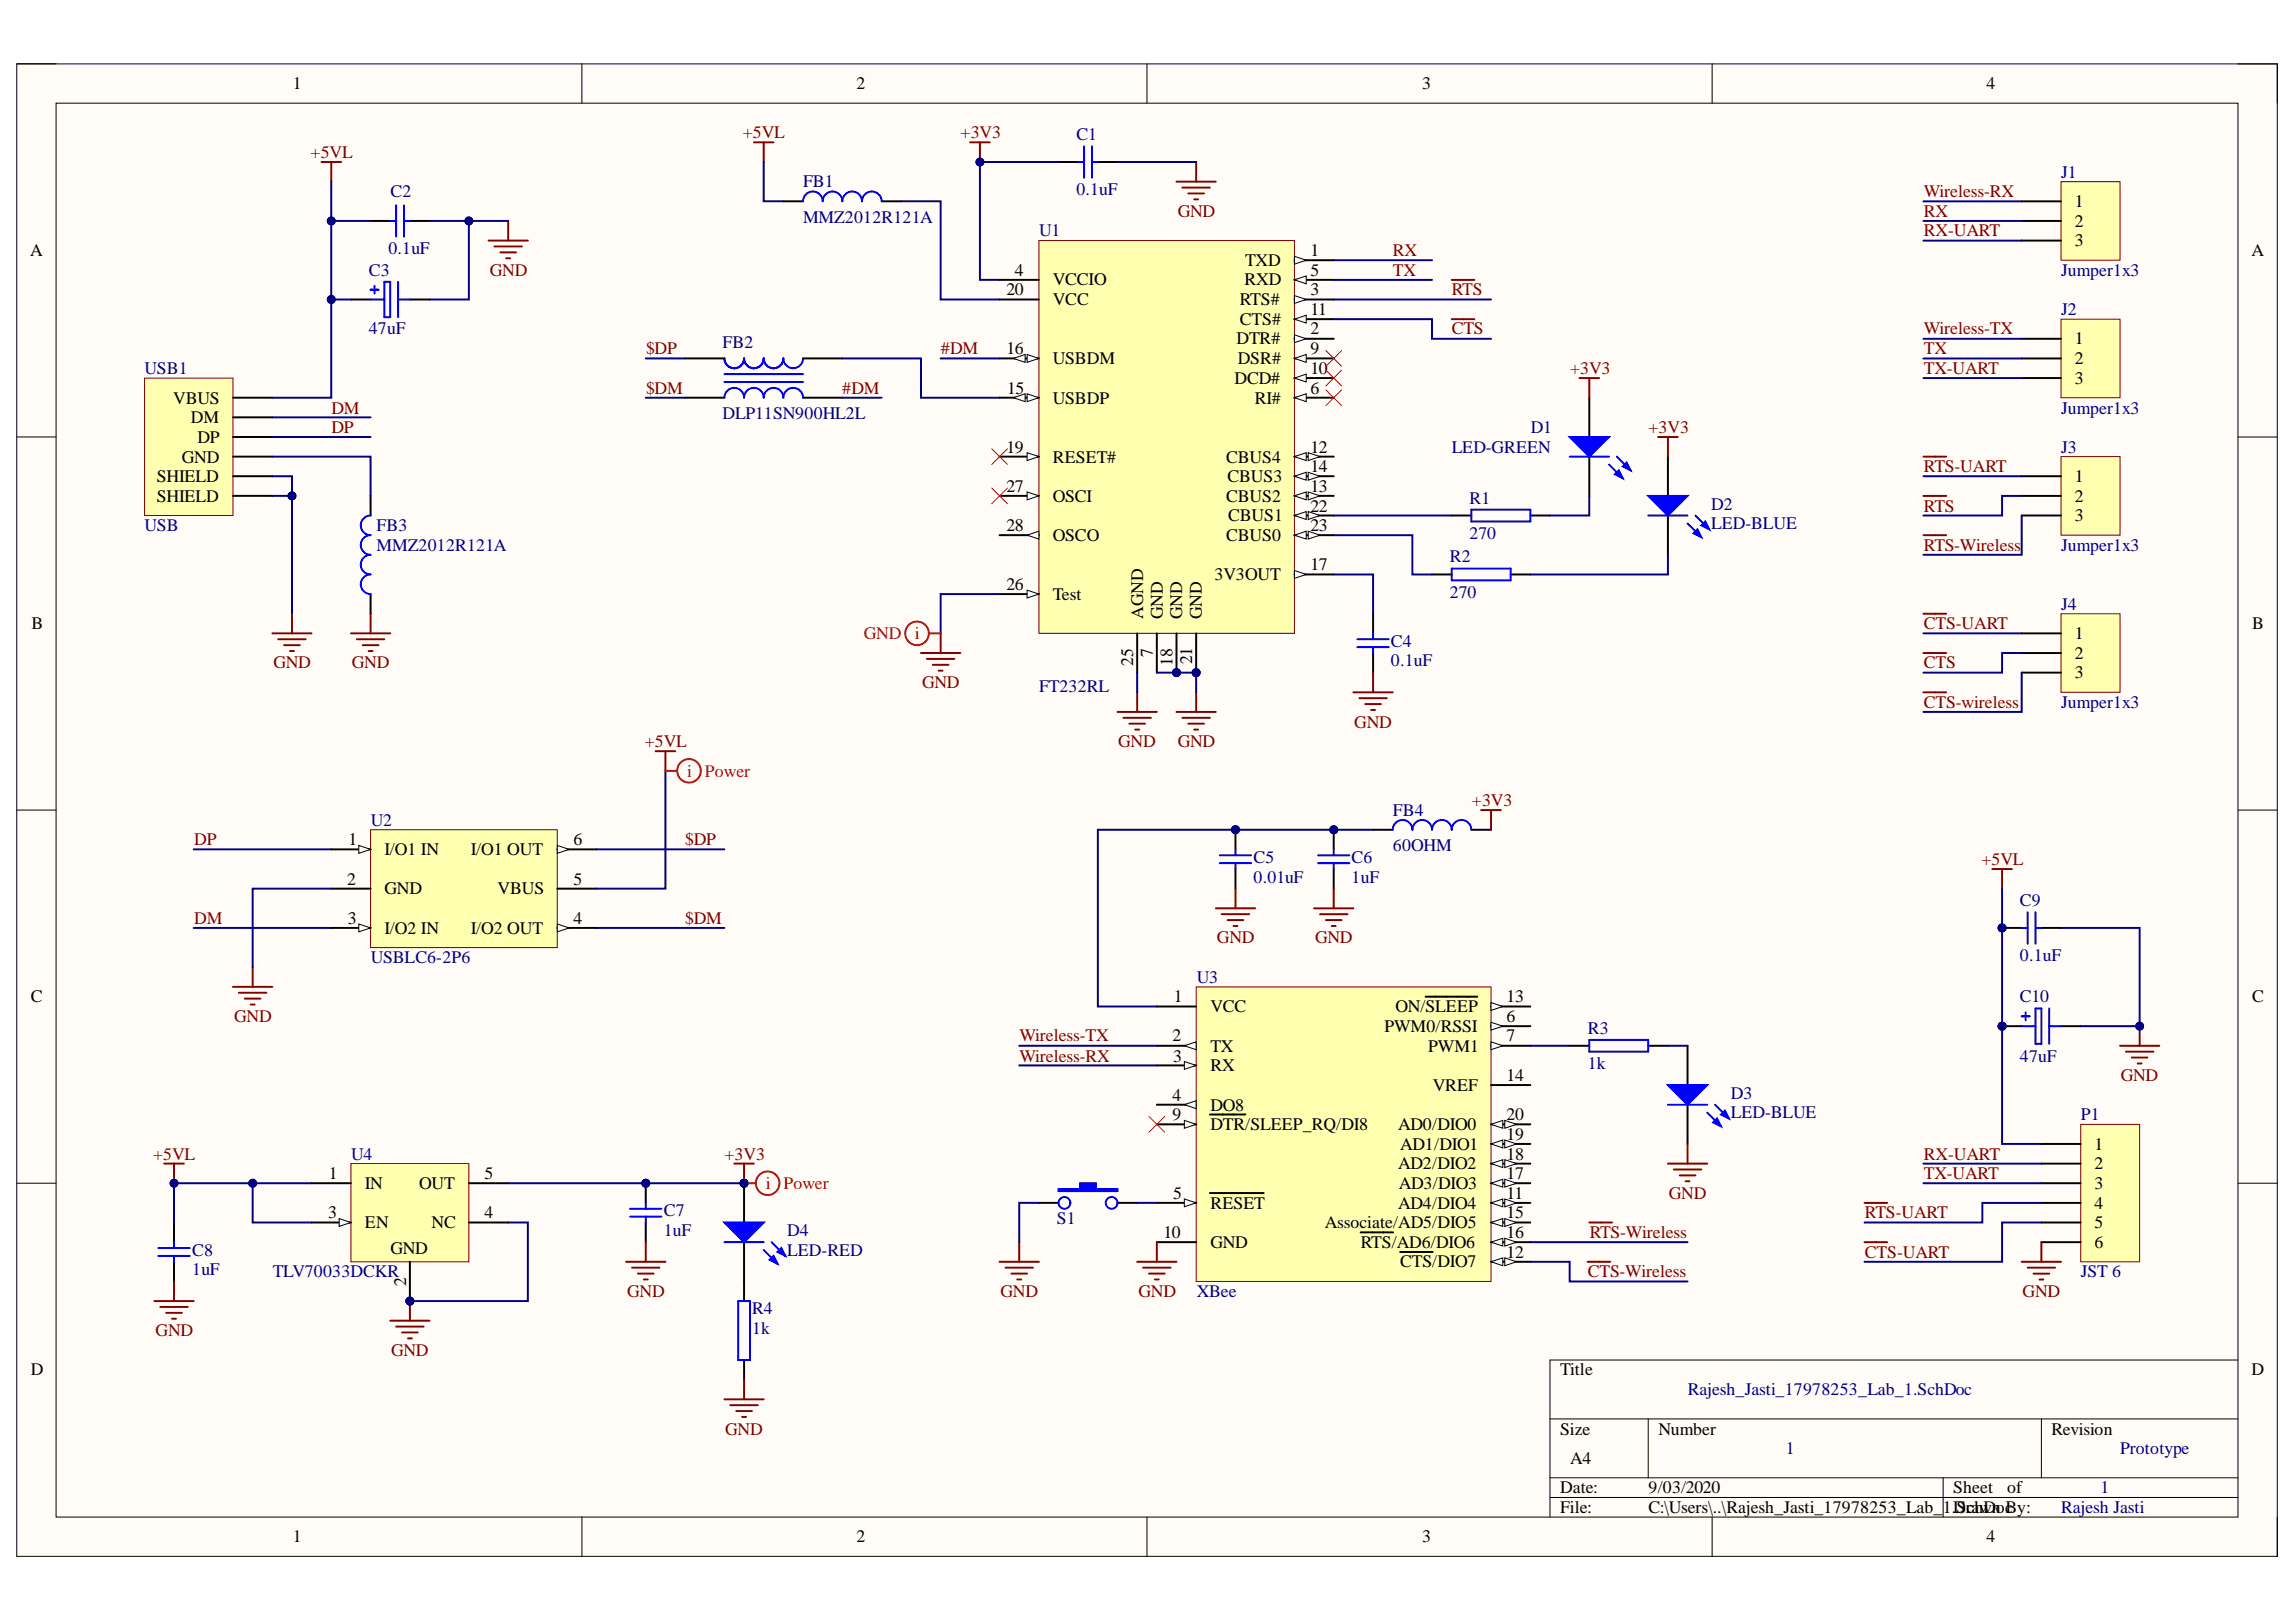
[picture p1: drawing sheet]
<svg xmlns="http://www.w3.org/2000/svg" width="297mm" height="210mm" viewBox="0 0 297 210" stroke-linecap="round" stroke-linejoin="round" font-family="sans-serif">
<defs><g id="words">
<g font-size="2.3">
<text x="37.9" y="11.6">1</text>
<text x="110.8" y="11.6">2</text>
<text x="184" y="11.6">3</text>
<text x="257" y="11.6">4</text>
<text x="268.4" y="26.8">1</text>
<text x="268.4" y="29.3">2</text>
<text x="3.9" y="33.1">A</text>
<text x="131.3" y="35.7">4</text>
<text x="161.1" y="34.4">TXD</text>
<text x="169.5" y="33.1">1</text>
<text x="169.5" y="35.7">5</text>
<text x="268.4" y="31.9">3</text>
<text x="291.3" y="33.1">A</text>
<text x="130.2" y="38.2">20</text>
<text x="136.2" y="36.9">VCCIO</text>
<text x="136.2" y="39.5">VCC</text>
<text x="160.4" y="39.5">RTS#</text>
<text x="161" y="36.9">RXD</text>
<text x="169.5" y="38.2">3</text>
<text x="169.5" y="40.7">11</text>
<text x="130.2" y="45.8">16</text>
<text x="136.2" y="47.1">USBDM</text>
<text x="160" y="44.6">DTR#</text>
<text x="160.1" y="47.1">DSR#</text>
<text x="160.4" y="42">CTS#</text>
<text x="169.5" y="43.3">2</text>
<text x="169.5" y="45.8">9</text>
<text x="268.4" y="44.6">1</text>
<text x="268.4" y="47.1">2</text>
<text x="22.4" y="52.2">VBUS</text>
<text x="130.3" y="51">15</text>
<text x="136.2" y="52.2">USBDP</text>
<text x="159.7" y="49.7">DCD#</text>
<text x="162.3" y="52.2">RI#</text>
<text x="169.5" y="48.4">10</text>
<text x="169.5" y="51">6</text>
<text x="268.4" y="49.7">3</text>
<text x="23.5" y="59.9">GND</text>
<text x="24.7" y="54.8">DM</text>
<text x="25.5" y="57.3">DP</text>
<text x="130.2" y="58.6">19</text>
<text x="136.2" y="59.9">RESET#</text>
<text x="158.6" y="59.9">CBUS4</text>
<text x="169.5" y="58.6">12</text>
<text x="20.3" y="62.4">SHIELD</text>
<text x="20.3" y="64.9">SHIELD</text>
<text x="130.2" y="63.7">27</text>
<text x="136.2" y="64.9">OSCI</text>
<text x="158.6" y="64.9">CBUS2</text>
<text x="158.8" y="62.4">CBUS3</text>
<text x="169.5" y="63.7">13</text>
<text x="169.5" y="61.1">14</text>
<text x="268.4" y="62.4">1</text>
<text x="268.4" y="64.9">2</text>
<text x="130.2" y="68.7">28</text>
<text x="136.2" y="70">OSCO</text>
<text x="158.6" y="70">CBUS0</text>
<text x="158.9" y="67.5">CBUS1</text>
<text x="169.5" y="68.7">23</text>
<text x="169.5" y="66.2">22</text>
<text x="268.4" y="67.5">3</text>
<text x="130.2" y="76.3">26</text>
<text x="136.2" y="77.6">Test</text>
<text x="157.1" y="75.1">3V3OUT</text>
<text x="169.5" y="73.8">17</text>
<text x="4.1" y="81.4">B</text>
<text x="147.9" y="80.1" transform="rotate(-90 147.9 80.1)">AGND</text>
<text x="150.4" y="80.1" transform="rotate(-90 150.4 80.1)">GND</text>
<text x="153" y="80.1" transform="rotate(-90 153 80.1)">GND</text>
<text x="155.5" y="80.1" transform="rotate(-90 155.5 80.1)">GND</text>
<text x="268.4" y="82.7">1</text>
<text x="291.4" y="81.4">B</text>
<text x="146.6" y="86.1" transform="rotate(-90 146.6 86.1)">25</text>
<text x="149.1" y="85" transform="rotate(-90 149.1 85)">7</text>
<text x="151.7" y="86.1" transform="rotate(-90 151.7 86.1)">18</text>
<text x="154.2" y="86" transform="rotate(-90 154.2 86)">21</text>
<text x="268.4" y="85.2">2</text>
<text x="268.4" y="87.8">3</text>
<text x="45.1" y="109.4">1</text>
<text x="49.7" y="110.7">I/O1 IN</text>
<text x="60.9" y="110.7">I/O1 OUT</text>
<text x="74.2" y="109.4">6</text>
<text x="44.9" y="114.5">2</text>
<text x="45" y="119.5">3</text>
<text x="49.7" y="115.7">GND</text>
<text x="64.4" y="115.7">VBUS</text>
<text x="74.2" y="119.5">4</text>
<text x="74.2" y="114.5">5</text>
<text x="49.7" y="120.8">I/O2 IN</text>
<text x="60.9" y="120.8">I/O2 OUT</text>
<text x="4" y="129.7">C</text>
<text x="151.9" y="129.7">1</text>
<text x="156.6" y="131">VCC</text>
<text x="180.5" y="131">ON/SLEEP</text>
<text x="194.9" y="129.7">13</text>
<text x="291.4" y="129.7">C</text>
<text x="151.7" y="134.8">2</text>
<text x="151.8" y="137.4">3</text>
<text x="156.6" y="136.1">TX</text>
<text x="179.1" y="133.5">PWM0/RSSI</text>
<text x="184.8" y="136.1">PWM1</text>
<text x="194.9" y="132.2">6</text>
<text x="194.9" y="134.8">7</text>
<text x="151.7" y="142.5">4</text>
<text x="156.6" y="138.7">RX</text>
<text x="156.6" y="143.7">DO8</text>
<text x="185.4" y="141.2">VREF</text>
<text x="194.9" y="139.9">14</text>
<text x="151.7" y="145">9</text>
<text x="156.6" y="146.3">DTR/SLEEP_RQ/DI8</text>
<text x="180.9" y="146.3">AD0/DIO0</text>
<text x="181.1" y="148.8">AD1/DIO1</text>
<text x="194.9" y="147.5">19</text>
<text x="194.9" y="145">20</text>
<text x="271" y="148.8">1</text>
<text x="42.6" y="152.6">1</text>
<text x="47.2" y="153.9">IN</text>
<text x="54.2" y="153.9">OUT</text>
<text x="62.7" y="152.6">5</text>
<text x="151.8" y="155.1">5</text>
<text x="180.9" y="151.3">AD2/DIO2</text>
<text x="181" y="153.9">AD3/DIO3</text>
<text x="194.9" y="155.1">11</text>
<text x="194.9" y="152.6">17</text>
<text x="194.9" y="150.1">18</text>
<text x="271" y="151.3">2</text>
<text x="271" y="153.9">3</text>
<text x="42.5" y="157.7">3</text>
<text x="47.2" y="158.9">EN</text>
<text x="55.8" y="158.9">NC</text>
<text x="62.7" y="157.7">4</text>
<text x="150.5" y="160.2">10</text>
<text x="156.6" y="156.4">RESET</text>
<text x="156.6" y="161.5">GND</text>
<text x="171.4" y="158.9">Associate/AD5/DIO5</text>
<text x="176.1" y="161.5">RTS/AD6/DIO6</text>
<text x="180.9" y="156.4">AD4/DIO4</text>
<text x="194.9" y="157.7">15</text>
<text x="194.9" y="160.2">16</text>
<text x="271" y="156.4">4</text>
<text x="271" y="158.9">5</text>
<text x="271" y="161.5">6</text>
<text x="50.5" y="162.2">GND</text>
<text x="52.5" y="166.4" transform="rotate(-90 52.5 166.4)">2</text>
<text x="181.1" y="164">CTS/DIO7</text>
<text x="194.9" y="162.7">12</text>
<text x="4" y="178">D</text>
<text x="201.9" y="178">Title</text>
<text x="291.3" y="178">D</text>
<text x="201.9" y="185.7">Size</text>
<text x="214.5" y="185.7">Number</text>
<text x="265.4" y="185.7">Revision</text>
<text x="203.1" y="189.5">A4</text>
<text x="201.9" y="193.3">Date:</text>
<text x="201.9" y="195.8">File:</text>
<text x="213.3" y="193.3">9/03/2020</text>
<text x="213.3" y="195.8">C:\Users\..\Rajesh_Jasti_17978253_Lab_1.SchDoc</text>
<text x="252.7" y="193.3">Sheet</text>
<text x="252.7" y="195.8">Drawn By:</text>
<text x="259.7" y="193.3">of</text>
<text x="37.9" y="199.6">1</text>
<text x="110.8" y="199.6">2</text>
<text x="184" y="199.6">3</text>
<text x="257" y="199.6">4</text>
</g>
<g font-size="2.3" fill="#800000">
<text x="96.1" y="17.9">+5VL</text>
<text x="124.3" y="17.9">+3V3</text>
<text x="40.2" y="20.5">+5VL</text>
<text x="152.4" y="28.1">GND</text>
<text x="248.9" y="25.5">Wireless-RX</text>
<text x="248.9" y="28.1">RX</text>
<text x="63.4" y="35.7">GND</text>
<text x="180.2" y="33.1">RX</text>
<text x="180.2" y="35.7">TX</text>
<text x="248.9" y="30.6">RX-UART</text>
<text x="187.8" y="38.2">RTS</text>
<text x="83.6" y="45.8">$DP</text>
<text x="121.7" y="45.8">#DM</text>
<text x="187.8" y="43.3">CTS</text>
<text x="248.9" y="43.3">Wireless-TX</text>
<text x="248.9" y="45.8">TX</text>
<text x="42.9" y="53.5">DM</text>
<text x="83.6" y="51">$DM</text>
<text x="109" y="51">#DM</text>
<text x="203.1" y="48.4">+3V3</text>
<text x="248.9" y="48.4">TX-UART</text>
<text x="42.9" y="56">DP</text>
<text x="213.3" y="56">+3V3</text>
<text x="248.9" y="61.1">RTS-UART</text>
<text x="248.9" y="66.2">RTS</text>
<text x="248.9" y="71.3">RTS-Wireless</text>
<text x="248.9" y="81.4">CTS-UART</text>
<text x="35.4" y="86.5">GND</text>
<text x="45.5" y="86.5">GND</text>
<text x="119.3" y="89">GND</text>
<text x="248.9" y="86.5">CTS</text>
<text x="175.2" y="94.2">GND</text>
<text x="248.9" y="91.6">CTS-wireless</text>
<text x="83.4" y="96.7">+5VL</text>
<text x="144.7" y="96.7">GND</text>
<text x="152.4" y="96.7">GND</text>
<text x="190.4" y="104.3">+3V3</text>
<text x="25.1" y="109.4">DP</text>
<text x="88.7" y="109.4">$DP</text>
<text x="256.3" y="111.9">+5VL</text>
<text x="25.1" y="119.5">DM</text>
<text x="88.7" y="119.5">$DM</text>
<text x="157.4" y="122.1">GND</text>
<text x="170.1" y="122.1">GND</text>
<text x="30.3" y="132.2">GND</text>
<text x="131.9" y="134.8">Wireless-TX</text>
<text x="131.9" y="137.4">Wireless-RX</text>
<text x="274.4" y="139.9">GND</text>
<text x="19.8" y="150.1">+5VL</text>
<text x="93.7" y="150.1">+3V3</text>
<text x="215.9" y="155.1">GND</text>
<text x="248.9" y="150.1">RX-UART</text>
<text x="248.9" y="152.6">TX-UART</text>
<text x="205.7" y="160.2">RTS-Wireless</text>
<text x="241.3" y="157.7">RTS-UART</text>
<text x="81.1" y="167.8">GND</text>
<text x="129.4" y="167.8">GND</text>
<text x="147.3" y="167.8">GND</text>
<text x="205.4" y="165.3">CTS-Wireless</text>
<text x="241.3" y="162.7">CTS-UART</text>
<text x="261.7" y="167.8">GND</text>
<text x="20.1" y="172.9">GND</text>
<text x="50.6" y="175.4">GND</text>
<text x="93.8" y="185.7">GND</text>
</g>
<g font-size="2.3" fill="#000080">
<text x="139.3" y="18.2">C1</text>
<text x="266.7" y="23">J1</text>
<text x="50.5" y="25.5">C2</text>
<text x="103.9" y="24.3">FB1</text>
<text x="103.9" y="28.8">MMZ2012R121A</text>
<text x="139.3" y="25.3">0.1uF</text>
<text x="47.7" y="35.7">C3</text>
<text x="50.3" y="32.9">0.1uF</text>
<text x="134.4" y="30.6">U1</text>
<text x="266.7" y="35.7">Jumper1x3</text>
<text x="266.7" y="40.7">J2</text>
<text x="47.7" y="43.3">47uF</text>
<text x="93.5" y="45.1">FB2</text>
<text x="18.7" y="48.4">USB1</text>
<text x="266.7" y="53.5">Jumper1x3</text>
<text x="93.5" y="54.3">DLP11SN900HL2L</text>
<text x="187.8" y="58.6">LED-GREEN</text>
<text x="198" y="56">D1</text>
<text x="266.7" y="58.6">J3</text>
<text x="190.1" y="65.2">R1</text>
<text x="221.4" y="65.9">D2</text>
<text x="18.7" y="68.7">USB</text>
<text x="48.7" y="68.7">FB3</text>
<text x="48.7" y="71.3">MMZ2012R121A</text>
<text x="190.1" y="69.7">270</text>
<text x="221.4" y="68.5">LED-BLUE</text>
<text x="266.7" y="71.3">Jumper1x3</text>
<text x="187.6" y="72.8">R2</text>
<text x="187.6" y="77.4">270</text>
<text x="179.9" y="83.7">C4</text>
<text x="266.7" y="78.9">J4</text>
<text x="134.4" y="89.5">FT232RL</text>
<text x="179.9" y="86.2">0.1uF</text>
<text x="266.7" y="91.6">Jumper1x3</text>
<text x="48" y="106.9">U2</text>
<text x="180.2" y="105.6">FB4</text>
<text x="162.2" y="111.7">C5</text>
<text x="174.9" y="111.7">C6</text>
<text x="180.2" y="110.2">60OHM</text>
<text x="162.2" y="114.2">0.01uF</text>
<text x="174.9" y="114.2">1uF</text>
<text x="261.3" y="117.3">C9</text>
<text x="48" y="124.6">USBLC6-2P6</text>
<text x="261.3" y="124.4">0.1uF</text>
<text x="154.8" y="127.2">U3</text>
<text x="261.3" y="129.7">C10</text>
<text x="205.4" y="133.7">R3</text>
<text x="261.3" y="137.4">47uF</text>
<text x="205.4" y="138.4">1k</text>
<text x="223.9" y="142.2">D3</text>
<text x="223.9" y="144.7">LED-BLUE</text>
<text x="269.2" y="145">P1</text>
<text x="45.4" y="150.1">U4</text>
<text x="85.9" y="157.4">C7</text>
<text x="85.9" y="160">1uF</text>
<text x="101.9" y="160">D4</text>
<text x="136.7" y="158.4">S1</text>
<text x="24.9" y="162.5">C8</text>
<text x="24.9" y="165">1uF</text>
<text x="35.3" y="165.3">TLV70033DCKR</text>
<text x="101.9" y="162.5">LED-RED</text>
<text x="154.8" y="167.8">XBee</text>
<text x="269.2" y="165.3">JST 6</text>
<text x="97.3" y="170.1">R4</text>
<text x="97.3" y="172.6">1k</text>
<text x="218.4" y="180.6">Rajesh_Jasti_17978253_Lab_1.SchDoc</text>
<text x="231" y="188.2">1</text>
<text x="274.3" y="188.2">Prototype</text>
<text x="266.7" y="195.8">Rajesh Jasti</text>
<text x="271.7" y="193.3">1</text>
</g>
<g font-size="2.3" fill="#f00">
<text x="111.8" y="82.7">GND</text>
<text x="118.4" y="82.7">i</text>
<text x="88.9" y="100.5">i</text>
<text x="91.2" y="100.5">Power</text>
<text x="99.1" y="153.9">i</text>
<text x="101.4" y="153.9">Power</text>
</g>
</g></defs>
<path d="M2.2 8.3h292.4v193.1h-292.4z" fill-rule="evenodd" fill="#fffcf8"/>
<path d="M2.2 8.3h292.4v193.1h-292.4z" fill="none" stroke="#000" stroke-width=".13"/>
<path d="M7.3 13.4h282.2v182.9h-282.2z" fill-rule="evenodd" fill="#fffcf8"/>
<g fill="none" stroke="#000" stroke-width=".13">
<path d="M2.2 8.3h5.1M7.3 13.4h282.2v182.9h-282.2zM75.3 8.3v5M148.4 8.3v5M221.5 8.3v5.1M289.5 8.3h5.1v5.1M2.2 56.6h5.1M289.5 56.6h5.1M2.2 104.8h5.1M289.5 104.8h5.1M2.2 153.1h5.1M289.5 153.1h5.1"/>
<path d="M289.5 176h-89v20.3M75.3 196.3v5.1M148.4 196.3v5.1M200.5 183.6h89M200.5 191.2h89M200.5 193.8h89M213.2 183.6v7.6M221.5 196.3v5.1M251.4 191.2v5.1M264.1 183.6v7.6M294.6 196.3v5.1"/>
</g>
<path d="M47.9 28.6h2.6M53 28.6h2.6M136.9 21h2.6M142 21h2.6M177.6 79.4v2.6M177.6 84.5v2.5" fill="none" stroke="#000" stroke-width=".25"/>
<path d="M140.3 18.9v4.1M141.3 18.9v4.1M50.5 28.6h.8M51.3 26.6v4M52.3 26.6v4M52.3 28.6h.7M139.5 21h.8M141.3 21h.7M175.6 82.7h4.1M175.6 83.7h4.1M177.6 82v.7M177.6 83.7v.8" fill="none" stroke="#00f" stroke-width=".25"/>
<circle cx="259" cy="120.1" r=".51" fill="#000080"/>
<circle cx="259" cy="120.1" r=".51" fill="none" stroke="#000080" stroke-width=".13"/>
<path d="M259 120.1h2.6" fill="none" stroke="#000" stroke-width=".25"/>
<circle cx="259" cy="120.1" r=".51" fill="#000080"/>
<circle cx="259" cy="120.1" r=".51" fill="none" stroke="#000080" stroke-width=".13"/>
<path d="M45.4 38.8h2.5M53 38.8h2.6M264.1 120.1h2.5" fill="none" stroke="#000" stroke-width=".25"/>
<path d="M47.9 37.5h1.1M47.9 38.8h1.8M48.5 37v1M49.7 36.5h.8v4.5h-.8zM51.5 38.8h1.5M51.5 36.5v4.5M262.3 118.1v4M263.3 118.1v4M261.6 120.1h.7M263.3 120.1h.8" fill="none" stroke="#00f" stroke-width=".25"/>
<circle cx="259" cy="132.8" r=".51" fill="#000080"/>
<circle cx="259" cy="132.8" r=".51" fill="none" stroke="#000080" stroke-width=".13"/>
<path d="M259 132.8h2.6" fill="none" stroke="#000" stroke-width=".25"/>
<circle cx="259" cy="132.8" r=".51" fill="#000080"/>
<circle cx="259" cy="132.8" r=".51" fill="none" stroke="#000080" stroke-width=".13"/>
<path d="M266.6 132.8h2.6" fill="none" stroke="#000" stroke-width=".25"/>
<path d="M261.6 131.5h1M261.6 132.8h1.7M262.1 131v1M263.3 130.5h.8v4.6h-.8zM265.1 132.8h1.5M265.1 130.5v4.6" fill="none" stroke="#00f" stroke-width=".25"/>
<circle cx="159.8" cy="107.4" r=".51" fill="#000080"/>
<circle cx="159.8" cy="107.4" r=".51" fill="none" stroke="#000080" stroke-width=".13"/>
<path d="M159.8 107.4v2.5M159.8 112.5v2.5" fill="none" stroke="#000" stroke-width=".25"/>
<circle cx="159.8" cy="107.4" r=".51" fill="#000080"/>
<circle cx="159.8" cy="107.4" r=".51" fill="none" stroke="#000080" stroke-width=".13"/>
<path d="M157.8 110.7h4.1M157.8 111.7h4.1M159.8 109.9v.8M159.8 111.7v.8" fill="none" stroke="#00f" stroke-width=".25"/>
<circle cx="172.5" cy="107.4" r=".51" fill="#000080"/>
<circle cx="172.6" cy="107.4" r=".51" fill="none" stroke="#000080" stroke-width=".13"/>
<path d="M172.5 107.4v2.5M172.5 112.5v2.5" fill="none" stroke="#000" stroke-width=".25"/>
<circle cx="172.5" cy="107.4" r=".51" fill="#000080"/>
<circle cx="172.6" cy="107.4" r=".51" fill="none" stroke="#000080" stroke-width=".13"/>
<path d="M170.5 110.7h4.1M170.5 111.7h4.1M172.5 109.9v.8M172.5 111.7v.8" fill="none" stroke="#00f" stroke-width=".25"/>
<circle cx="83.5" cy="153.1" r=".51" fill="#000080"/>
<circle cx="83.5" cy="153.1" r=".51" fill="none" stroke="#000080" stroke-width=".13"/>
<path d="M83.5 153.1v2.6M83.5 158.2v2.5" fill="none" stroke="#000" stroke-width=".25"/>
<circle cx="83.5" cy="153.1" r=".51" fill="#000080"/>
<circle cx="83.5" cy="153.1" r=".51" fill="none" stroke="#000080" stroke-width=".13"/>
<path d="M81.5 156.4h4.1M81.5 157.4h4.1M83.5 155.7v.7M83.5 157.4v.8M20.5 161.5h4M20.5 162.5h4M22.5 160.7v.8M22.5 162.5v.8" fill="none" stroke="#00f" stroke-width=".25"/>
<path d="M205.6 51.5v5.1M205.6 59.1v5.1M22.5 158.2v2.5M22.5 163.3v2.5" fill="none" stroke="#000" stroke-width=".25"/>
<path d="M203.1 56.6h5.1l-2.6 2.5z" fill="#00f"/>
<path d="M203.1 56.6h5.1l-2.6 2.5zM209.2 59.1l1.7 1.8M208.2 60.1l1.7 1.8" fill="none" stroke="#00f" stroke-width=".25"/>
<path d="M208.9 61.4l.5-.5 .5 1z" fill="#00f"/>
<path d="M208.9 61.4l.5-.5 .5 1z" fill="none" stroke="#00f" stroke-width=".25"/>
<path d="M209.9 60.4l.5-.5 .5 1z" fill="#00f"/>
<path d="M203.1 59.1h5.1M209.9 60.4l.5-.5 .5 1z" fill="none" stroke="#00f" stroke-width=".25"/>
<path d="M215.8 59.1v5.1M215.8 66.7v5.1" fill="none" stroke="#000" stroke-width=".25"/>
<path d="M213.2 64.2h5.1l-2.5 2.5z" fill="#00f"/>
<path d="M213.2 64.2h5.1l-2.5 2.5zM218.3 67.7l1.8 1.8M219.3 66.7l1.8 1.8" fill="none" stroke="#00f" stroke-width=".25"/>
<path d="M219.1 69l.5-.5 .5 1z" fill="#00f"/>
<path d="M219.1 69l.5-.5 .5 1z" fill="none" stroke="#00f" stroke-width=".25"/>
<path d="M220.1 68l.5-.5 .5 1z" fill="#00f"/>
<path d="M213.2 66.7h5.1M220.1 68l.5-.5 .5 1z" fill="none" stroke="#00f" stroke-width=".25"/>
<path d="M218.3 135.3v5.1M218.3 143v5" fill="none" stroke="#000" stroke-width=".25"/>
<path d="M215.8 140.4h5.1l-2.6 2.6z" fill="#00f"/>
<path d="M215.8 140.4h5.1l-2.6 2.6zM220.9 144l1.7 1.8M221.9 143l1.8 1.7" fill="none" stroke="#00f" stroke-width=".25"/>
<path d="M221.6 145.2l.5-.5 .5 1.1z" fill="#00f"/>
<path d="M221.6 145.2l.5-.5 .5 1.1z" fill="none" stroke="#00f" stroke-width=".25"/>
<path d="M222.6 144.2l.6-.5 .5 1z" fill="#00f"/>
<path d="M215.8 143h5.1M222.6 144.2l.6-.5 .5 1z" fill="none" stroke="#00f" stroke-width=".25"/>
<circle cx="96.3" cy="153.1" r=".51" fill="#000080"/>
<circle cx="96.3" cy="153.1" r=".51" fill="none" stroke="#000080" stroke-width=".13"/>
<path d="M96.3 153.1v5.1" fill="none" stroke="#000" stroke-width=".25"/>
<circle cx="96.3" cy="153.1" r=".51" fill="#000080"/>
<circle cx="96.3" cy="153.1" r=".51" fill="none" stroke="#000080" stroke-width=".13"/>
<path d="M96.3 160.7v5.1" fill="none" stroke="#000" stroke-width=".25"/>
<path d="M93.7 158.2h5.1l-2.5 2.5z" fill="#00f"/>
<path d="M93.7 158.2h5.1l-2.5 2.5zM98.8 161.8l1.8 1.7M99.8 160.7l1.8 1.8" fill="none" stroke="#00f" stroke-width=".25"/>
<path d="M99.6 163l.5-.5 .5 1z" fill="#00f"/>
<path d="M99.6 163l.5-.5 .5 1z" fill="none" stroke="#00f" stroke-width=".25"/>
<path d="M101.1 161.5l.5 1-1-.5z" fill="#00f"/>
<path d="M103.9 26a1.27 1.27 0 0 1 1.3-1.2 1.27 1.27 0 0 1 1.2 1.2 1.27 1.27 0 0 1 1.3-1.2 1.27 1.27 0 0 1 1.3 1.2 1.27 1.27 0 0 1 1.2-1.2 1.27 1.27 0 0 1 1.3 1.2 1.27 1.27 0 0 1 1.3-1.2 1.27 1.27 0 0 1 1.3 1.2M93.7 46.4a1.27 1.27 0 0 0 1.3 1.3 1.27 1.27 0 0 0 1.3-1.3 1.27 1.27 0 0 0 1.2 1.3 1.27 1.27 0 0 0 1.3-1.3 1.27 1.27 0 0 0 1.3 1.3 1.27 1.27 0 0 0 1.2-1.3 1.27 1.27 0 0 0 1.3 1.3 1.27 1.27 0 0 0 1.3-1.3M93.7 51.5a1.27 1.27 0 0 1 1.3-1.3 1.27 1.27 0 0 1 1.3 1.3 1.27 1.27 0 0 1 1.2-1.3 1.27 1.27 0 0 1 1.3 1.3 1.27 1.27 0 0 1 1.3-1.3 1.27 1.27 0 0 1 1.2 1.3 1.27 1.27 0 0 1 1.3-1.3 1.27 1.27 0 0 1 1.3 1.3M93.7 49.4h10.2M93.7 48.4h10.2M47.9 66.7a1.27 1.27 0 0 0-1.2 1.3 1.27 1.27 0 0 0 1.2 1.3 1.27 1.27 0 0 0-1.2 1.2 1.27 1.27 0 0 0 1.2 1.3 1.27 1.27 0 0 0-1.2 1.3 1.27 1.27 0 0 0 1.2 1.2 1.27 1.27 0 0 0-1.2 1.3 1.27 1.27 0 0 0 1.2 1.3M180.2 107.4a1.27 1.27 0 0 1 1.3-1.3 1.27 1.27 0 0 1 1.2 1.3 1.27 1.27 0 0 1 1.3-1.3 1.27 1.27 0 0 1 1.3 1.3 1.27 1.27 0 0 1 1.2-1.3 1.27 1.27 0 0 1 1.3 1.3 1.27 1.27 0 0 1 1.3-1.3 1.27 1.27 0 0 1 1.2 1.3M93.7 160.7h5.1M101.1 161.5l.5 1-1-.5z" fill="none" stroke="#00f" stroke-width=".25"/>
<path d="M101.3 26h2.6M114.1 26h2.5M88.6 46.4h5.1M88.6 51.5h5.1M103.9 46.4h5.1M103.9 51.5h5.1M47.9 64.2v2.5M47.9 76.9v2.5M177.6 107.4h2.6M190.3 107.4h2.6" fill="none" stroke="#000" stroke-width=".25"/>
<path d="M266.6 23.5h7.7v10.2h-7.7z" fill-rule="evenodd" fill="#ffffb0"/>
<path d="M266.6 23.5h7.7v10.2h-7.7z" fill="none" stroke="#800000" stroke-width=".13"/>
<path d="M261.6 26.1h5M261.6 28.6h5M261.6 31.1h5" fill="none" stroke="#000" stroke-width=".25"/>
<path d="M266.6 41.3h7.7v10.2h-7.7z" fill-rule="evenodd" fill="#ffffb0"/>
<path d="M266.6 41.3h7.7v10.2h-7.7z" fill="none" stroke="#800000" stroke-width=".13"/>
<path d="M261.6 43.8h5M261.6 46.4h5M261.6 48.9h5" fill="none" stroke="#000" stroke-width=".25"/>
<path d="M266.6 59.1h7.7v10.2h-7.7z" fill-rule="evenodd" fill="#ffffb0"/>
<path d="M266.6 59.1h7.7v10.2h-7.7z" fill="none" stroke="#800000" stroke-width=".13"/>
<path d="M261.6 61.6h5M261.6 64.2h5M261.6 66.7h5" fill="none" stroke="#000" stroke-width=".25"/>
<path d="M266.6 79.4h7.7v10.2h-7.7z" fill-rule="evenodd" fill="#ffffb0"/>
<path d="M266.6 79.4h7.7v10.2h-7.7z" fill="none" stroke="#800000" stroke-width=".13"/>
<path d="M261.6 82h5M261.6 84.5h5M261.6 87h5" fill="none" stroke="#000" stroke-width=".25"/>
<path d="M269.2 145.5h7.6v17.8h-7.6z" fill-rule="evenodd" fill="#ffffb0"/>
<path d="M269.2 145.5h7.6v17.8h-7.6z" fill="none" stroke="#800000" stroke-width=".13"/>
<g fill="none" stroke="#000" stroke-width=".25">
<path d="M185.3 74.3h2.5M187.8 66.7h2.5M195.4 74.3h2.6M198 66.7h2.5M203.1 135.3h2.5M213.2 135.3h2.6M134.4 155.7h2.5M144.6 155.7h2.5M264.1 148h5.1M264.1 150.6h5.1M264.1 153.1h5.1M264.1 155.7h5.1"/>
<path d="M264.1 158.2h5.1M96.3 165.8v2.6M96.3 176v2.5M264.1 160.8h5.1"/>
</g>
<path d="M187.8 73.6h7.6v1.5h-7.6zM190.3 66h7.7v1.5h-7.7zM205.6 134.6h7.6v1.5h-7.6zM95.5 168.4h1.5v7.6h-1.5z" fill="none" stroke="#00f" stroke-width=".25"/>
<path d="M136.9 153.9h2.8v-.8h2.1v.8h2.8v.2h-7.7z" fill-rule="evenodd" fill="#00f"/>
<g fill="none" stroke="#00f" stroke-width=".25">
<path d="M136.9 153.9h2.8v-.8h2.1v.8h2.8v.2h-7.7z"/>
<circle cx="137.7" cy="155.7" r=".76"/>
<circle cx="143.8" cy="155.7" r=".76"/>
</g>
<circle cx="154.7" cy="87" r=".51" fill="#000080"/>
<circle cx="154.7" cy="87" r=".51" fill="none" stroke="#000080" stroke-width=".13"/>
<circle cx="152.2" cy="87" r=".51" fill="#000080"/>
<circle cx="152.2" cy="87" r=".51" fill="none" stroke="#000080" stroke-width=".13"/>
<path d="M134.4 31.1h33.1v50.9h-33.1z" fill-rule="evenodd" fill="#ffffb0"/>
<path d="M134.4 31.1h33.1v50.9h-33.1z" fill="none" stroke="#800000" stroke-width=".13"/>
<path d="M129.3 36.2h5.1M129.3 38.8h5.1M129.3 46.4h5.1" fill="none" stroke="#000" stroke-width=".25"/>
<path d="M132.9 45.9l1.5 .5-1.5 .5z" fill="#f8fcff"/>
<path d="M132.9 45.9l1.5 .5-1.5 .5z" fill="none" stroke="#000" stroke-width=".13"/>
<path d="M131.1 46.4l1.5-.5v1z" fill="#f8fcff"/>
<path d="M131.1 46.4l1.5-.5v1z" fill="none" stroke="#000" stroke-width=".13"/>
<path d="M129.3 51.5h5.1" fill="none" stroke="#000" stroke-width=".25"/>
<path d="M132.9 51l1.5 .5-1.5 .5z" fill="#f8fcff"/>
<path d="M132.9 51l1.5 .5-1.5 .5z" fill="none" stroke="#000" stroke-width=".13"/>
<path d="M131.1 51.5l1.5-.5v1z" fill="#f8fcff"/>
<path d="M131.1 51.5l1.5-.5v1z" fill="none" stroke="#000" stroke-width=".13"/>
<path d="M129.3 59.1h5.1" fill="none" stroke="#000" stroke-width=".25"/>
<path d="M132.9 58.6l1.5 .5-1.5 .5z" fill="#f8fcff"/>
<path d="M132.9 58.6l1.5 .5-1.5 .5z" fill="none" stroke="#000" stroke-width=".13"/>
<path d="M129.3 64.2h5.1" fill="none" stroke="#000" stroke-width=".25"/>
<path d="M132.9 63.7l1.5 .5-1.5 .5z" fill="#f8fcff"/>
<path d="M132.9 63.7l1.5 .5-1.5 .5z" fill="none" stroke="#000" stroke-width=".13"/>
<path d="M129.3 69.3h5.1" fill="none" stroke="#000" stroke-width=".25"/>
<path d="M132.9 69.3l1.5-.6v1.1z" fill="#f8fcff"/>
<path d="M132.9 69.3l1.5-.6v1.1z" fill="none" stroke="#000" stroke-width=".13"/>
<path d="M167.5 74.3h5" fill="none" stroke="#000" stroke-width=".25"/>
<path d="M167.5 73.8l1.5 .5-1.5 .5z" fill="#f8fcff"/>
<path d="M167.5 73.8l1.5 .5-1.5 .5z" fill="none" stroke="#000" stroke-width=".13"/>
<path d="M167.5 33.7h5" fill="none" stroke="#000" stroke-width=".25"/>
<path d="M167.5 33.2l1.5 .5-1.5 .5z" fill="#f8fcff"/>
<path d="M167.5 33.2l1.5 .5-1.5 .5z" fill="none" stroke="#000" stroke-width=".13"/>
<path d="M167.5 36.2h5" fill="none" stroke="#000" stroke-width=".25"/>
<path d="M167.5 36.2l1.5-.5v1z" fill="#f8fcff"/>
<path d="M167.5 36.2l1.5-.5v1z" fill="none" stroke="#000" stroke-width=".13"/>
<path d="M167.5 38.8h5" fill="none" stroke="#000" stroke-width=".25"/>
<path d="M167.5 38.3l1.5 .5-1.5 .5z" fill="#f8fcff"/>
<path d="M167.5 38.3l1.5 .5-1.5 .5z" fill="none" stroke="#000" stroke-width=".13"/>
<path d="M167.5 41.3h5" fill="none" stroke="#000" stroke-width=".25"/>
<path d="M167.5 41.3l1.5-.5v1z" fill="#f8fcff"/>
<path d="M167.5 41.3l1.5-.5v1z" fill="none" stroke="#000" stroke-width=".13"/>
<path d="M167.5 43.8h5" fill="none" stroke="#000" stroke-width=".25"/>
<path d="M167.5 43.3l1.5 .5-1.5 .5z" fill="#f8fcff"/>
<path d="M167.5 43.3l1.5 .5-1.5 .5z" fill="none" stroke="#000" stroke-width=".13"/>
<path d="M167.5 46.4h5" fill="none" stroke="#000" stroke-width=".25"/>
<path d="M167.5 46.4l1.5-.5v1z" fill="#f8fcff"/>
<path d="M167.5 46.4l1.5-.5v1z" fill="none" stroke="#000" stroke-width=".13"/>
<path d="M167.5 48.9h5" fill="none" stroke="#000" stroke-width=".25"/>
<path d="M167.5 48.9l1.5-.5v1z" fill="#f8fcff"/>
<path d="M167.5 48.9l1.5-.5v1z" fill="none" stroke="#000" stroke-width=".13"/>
<path d="M167.5 51.5h5" fill="none" stroke="#000" stroke-width=".25"/>
<path d="M167.5 51.5l1.5-.5v1z" fill="#f8fcff"/>
<path d="M167.5 51.5l1.5-.5v1z" fill="none" stroke="#000" stroke-width=".13"/>
<path d="M167.5 69.3h5" fill="none" stroke="#000" stroke-width=".25"/>
<path d="M167.5 69.3l1.5-.6v1.1z" fill="#f8fcff"/>
<path d="M167.5 69.3l1.5-.6v1.1z" fill="none" stroke="#000" stroke-width=".13"/>
<path d="M169.2 68.7l1.6 .6-1.6 .5z" fill="#f8fcff"/>
<path d="M169.2 68.7l1.6 .6-1.6 .5z" fill="none" stroke="#000" stroke-width=".13"/>
<path d="M167.5 66.7h5" fill="none" stroke="#000" stroke-width=".25"/>
<path d="M167.5 66.7l1.5-.5v1z" fill="#f8fcff"/>
<path d="M167.5 66.7l1.5-.5v1z" fill="none" stroke="#000" stroke-width=".13"/>
<path d="M169.2 66.2l1.6 .5-1.6 .5z" fill="#f8fcff"/>
<path d="M169.2 66.2l1.6 .5-1.6 .5z" fill="none" stroke="#000" stroke-width=".13"/>
<path d="M167.5 64.2h5" fill="none" stroke="#000" stroke-width=".25"/>
<path d="M167.5 64.2l1.5-.5v1z" fill="#f8fcff"/>
<path d="M167.5 64.2l1.5-.5v1z" fill="none" stroke="#000" stroke-width=".13"/>
<path d="M169.2 63.7l1.6 .5-1.6 .5z" fill="#f8fcff"/>
<path d="M169.2 63.7l1.6 .5-1.6 .5z" fill="none" stroke="#000" stroke-width=".13"/>
<path d="M167.5 61.6h5" fill="none" stroke="#000" stroke-width=".25"/>
<path d="M167.5 61.6l1.5-.5v1z" fill="#f8fcff"/>
<path d="M167.5 61.6l1.5-.5v1z" fill="none" stroke="#000" stroke-width=".13"/>
<path d="M169.2 61.1l1.6 .5-1.6 .5z" fill="#f8fcff"/>
<path d="M169.2 61.1l1.6 .5-1.6 .5z" fill="none" stroke="#000" stroke-width=".13"/>
<path d="M167.5 59.1h5" fill="none" stroke="#000" stroke-width=".25"/>
<path d="M167.5 59.1l1.5-.5v1z" fill="#f8fcff"/>
<path d="M167.5 59.1l1.5-.5v1z" fill="none" stroke="#000" stroke-width=".13"/>
<path d="M169.2 58.6l1.6 .5-1.6 .5z" fill="#f8fcff"/>
<path d="M169.2 58.6l1.6 .5-1.6 .5z" fill="none" stroke="#000" stroke-width=".13"/>
<path d="M129.3 76.9h5.1" fill="none" stroke="#000" stroke-width=".25"/>
<path d="M132.9 76.4l1.5 .5-1.5 .5z" fill="#f8fcff"/>
<path d="M132.9 76.4l1.5 .5-1.5 .5z" fill="none" stroke="#000" stroke-width=".13"/>
<path d="M154.7 82v5" fill="none" stroke="#000" stroke-width=".25"/>
<circle cx="154.7" cy="87" r=".51" fill="#000080"/>
<circle cx="154.7" cy="87" r=".51" fill="none" stroke="#000080" stroke-width=".13"/>
<path d="M152.2 82v5" fill="none" stroke="#000" stroke-width=".25"/>
<circle cx="152.2" cy="87" r=".51" fill="#000080"/>
<circle cx="152.2" cy="87" r=".51" fill="none" stroke="#000080" stroke-width=".13"/>
<path d="M147.1 82v5M149.7 82v5" fill="none" stroke="#000" stroke-width=".25"/>
<path d="M47.9 107.4h24.2v15.2h-24.2z" fill-rule="evenodd" fill="#ffffb0"/>
<path d="M47.9 107.4h24.2v15.2h-24.2z" fill="none" stroke="#800000" stroke-width=".13"/>
<path d="M42.9 109.9h5" fill="none" stroke="#000" stroke-width=".25"/>
<path d="M46.4 109.4l1.5 .5-1.5 .5z" fill="#f8fcff"/>
<path d="M46.4 109.4l1.5 .5-1.5 .5z" fill="none" stroke="#000" stroke-width=".13"/>
<path d="M42.9 115h5M42.9 120.1h5" fill="none" stroke="#000" stroke-width=".25"/>
<path d="M46.4 119.6l1.5 .5-1.5 .5z" fill="#f8fcff"/>
<path d="M46.4 119.6l1.5 .5-1.5 .5z" fill="none" stroke="#000" stroke-width=".13"/>
<path d="M72.1 120.1h5.1" fill="none" stroke="#000" stroke-width=".25"/>
<path d="M72.1 119.6l1.5 .5-1.5 .5z" fill="#f8fcff"/>
<path d="M72.1 119.6l1.5 .5-1.5 .5z" fill="none" stroke="#000" stroke-width=".13"/>
<path d="M72.1 115h5.1M72.1 109.9h5.1" fill="none" stroke="#000" stroke-width=".25"/>
<path d="M72.1 109.4l1.5 .5-1.5 .5z" fill="#f8fcff"/>
<path d="M72.1 109.4l1.5 .5-1.5 .5z" fill="none" stroke="#000" stroke-width=".13"/>
<path d="M154.8 127.7h38.1v38.1h-38.1z" fill-rule="evenodd" fill="#ffffb0"/>
<path d="M154.8 127.7h38.1v38.1h-38.1z" fill="none" stroke="#800000" stroke-width=".13"/>
<path d="M149.7 130.3h5M149.7 135.3h5" fill="none" stroke="#000" stroke-width=".25"/>
<path d="M153.2 135.3l1.5-.5v1z" fill="#f8fcff"/>
<path d="M153.2 135.3l1.5-.5v1z" fill="none" stroke="#000" stroke-width=".13"/>
<path d="M149.7 137.9h5" fill="none" stroke="#000" stroke-width=".25"/>
<path d="M153.2 137.4l1.5 .5-1.5 .5z" fill="#f8fcff"/>
<path d="M153.2 137.4l1.5 .5-1.5 .5z" fill="none" stroke="#000" stroke-width=".13"/>
<path d="M149.7 143h5" fill="none" stroke="#000" stroke-width=".25"/>
<path d="M153.2 143l1.5-.6v1.1z" fill="#f8fcff"/>
<path d="M153.2 143l1.5-.6v1.1z" fill="none" stroke="#000" stroke-width=".13"/>
<path d="M149.7 155.7h5" fill="none" stroke="#000" stroke-width=".25"/>
<path d="M153.2 155.2l1.5 .5-1.5 .5z" fill="#f8fcff"/>
<path d="M153.2 155.2l1.5 .5-1.5 .5z" fill="none" stroke="#000" stroke-width=".13"/>
<path d="M192.9 132.8h5.1M156.5 154.4h7" fill="none" stroke="#000" stroke-width=".25"/>
<path d="M192.9 132.3l1.5 .5-1.5 .5z" fill="#f8fcff"/>
<path d="M192.9 132.3l1.5 .5-1.5 .5z" fill="none" stroke="#000" stroke-width=".13"/>
<path d="M192.9 135.3h5.1" fill="none" stroke="#000" stroke-width=".25"/>
<path d="M192.9 134.8l1.5 .5-1.5 .5z" fill="#f8fcff"/>
<path d="M192.9 134.8l1.5 .5-1.5 .5z" fill="none" stroke="#000" stroke-width=".13"/>
<path d="M149.7 145.5h5" fill="none" stroke="#000" stroke-width=".25"/>
<path d="M153.2 145l1.5 .5-1.5 .5z" fill="#f8fcff"/>
<path d="M153.2 145l1.5 .5-1.5 .5z" fill="none" stroke="#000" stroke-width=".13"/>
<path d="M156.5 144.2h4.6M192.9 155.7h5.1M149.7 160.7h5" fill="none" stroke="#000" stroke-width=".25"/>
<path d="M192.9 155.7l1.5-.5v1z" fill="#f8fcff"/>
<path d="M192.9 155.7l1.5-.5v1z" fill="none" stroke="#000" stroke-width=".13"/>
<path d="M194.7 155.2l1.5 .5-1.5 .5z" fill="#f8fcff"/>
<path d="M194.7 155.2l1.5 .5-1.5 .5z" fill="none" stroke="#000" stroke-width=".13"/>
<path d="M192.9 163.3h5.1" fill="none" stroke="#000" stroke-width=".25"/>
<path d="M192.9 163.3l1.5-.5v1z" fill="#f8fcff"/>
<path d="M192.9 163.3l1.5-.5v1z" fill="none" stroke="#000" stroke-width=".13"/>
<path d="M194.7 162.8l1.5 .5-1.5 .5z" fill="#f8fcff"/>
<path d="M194.7 162.8l1.5 .5-1.5 .5z" fill="none" stroke="#000" stroke-width=".13"/>
<path d="M192.9 130.3h5.1M181.1 162h4.2" fill="none" stroke="#000" stroke-width=".25"/>
<path d="M192.9 129.7l1.5 .6-1.5 .5z" fill="#f8fcff"/>
<path d="M192.9 129.7l1.5 .6-1.5 .5z" fill="none" stroke="#000" stroke-width=".13"/>
<path d="M184.4 129h6.7M192.9 140.4h5.1M192.9 158.2h5.1" fill="none" stroke="#000" stroke-width=".25"/>
<path d="M192.9 158.2l1.5-.5v1z" fill="#f8fcff"/>
<path d="M192.9 158.2l1.5-.5v1z" fill="none" stroke="#000" stroke-width=".13"/>
<path d="M194.7 157.7l1.5 .5-1.5 .5z" fill="#f8fcff"/>
<path d="M194.7 157.7l1.5 .5-1.5 .5z" fill="none" stroke="#000" stroke-width=".13"/>
<path d="M192.9 160.8h5.1" fill="none" stroke="#000" stroke-width=".25"/>
<path d="M192.9 160.8l1.5-.6v1.1z" fill="#f8fcff"/>
<path d="M192.9 160.8l1.5-.6v1.1z" fill="none" stroke="#000" stroke-width=".13"/>
<path d="M194.7 160.2l1.5 .6-1.5 .5z" fill="#f8fcff"/>
<path d="M194.7 160.2l1.5 .6-1.5 .5z" fill="none" stroke="#000" stroke-width=".13"/>
<path d="M176 159.5h4.2M192.9 153.1h5.1" fill="none" stroke="#000" stroke-width=".25"/>
<path d="M192.9 153.1l1.5-.5v1z" fill="#f8fcff"/>
<path d="M192.9 153.1l1.5-.5v1z" fill="none" stroke="#000" stroke-width=".13"/>
<path d="M194.7 152.6l1.5 .5-1.5 .5z" fill="#f8fcff"/>
<path d="M194.7 152.6l1.5 .5-1.5 .5z" fill="none" stroke="#000" stroke-width=".13"/>
<path d="M192.9 150.6h5.1" fill="none" stroke="#000" stroke-width=".25"/>
<path d="M192.9 150.6l1.5-.5v1z" fill="#f8fcff"/>
<path d="M192.9 150.6l1.5-.5v1z" fill="none" stroke="#000" stroke-width=".13"/>
<path d="M194.7 150.1l1.5 .5-1.5 .5z" fill="#f8fcff"/>
<path d="M194.7 150.1l1.5 .5-1.5 .5z" fill="none" stroke="#000" stroke-width=".13"/>
<path d="M192.9 148h5.1" fill="none" stroke="#000" stroke-width=".25"/>
<path d="M192.9 148l1.5-.5v1.1z" fill="#f8fcff"/>
<path d="M192.9 148l1.5-.5v1.1z" fill="none" stroke="#000" stroke-width=".13"/>
<path d="M194.7 147.5l1.5 .5-1.5 .6z" fill="#f8fcff"/>
<path d="M194.7 147.5l1.5 .5-1.5 .6z" fill="none" stroke="#000" stroke-width=".13"/>
<path d="M192.9 145.5h5.1" fill="none" stroke="#000" stroke-width=".25"/>
<path d="M192.9 145.5l1.5-.5v1z" fill="#f8fcff"/>
<path d="M192.9 145.5l1.5-.5v1z" fill="none" stroke="#000" stroke-width=".13"/>
<path d="M194.7 145l1.5 .5-1.5 .5z" fill="#f8fcff"/>
<path d="M194.7 145l1.5 .5-1.5 .5z" fill="none" stroke="#000" stroke-width=".13"/>
<circle cx="53" cy="168.4" r=".51" fill="#000080"/>
<circle cx="53" cy="168.4" r=".51" fill="none" stroke="#000080" stroke-width=".13"/>
<path d="M45.4 150.6h15.3v12.7h-15.3z" fill-rule="evenodd" fill="#ffffb0"/>
<path d="M45.4 150.6h15.3v12.7h-15.3z" fill="none" stroke="#800000" stroke-width=".13"/>
<path d="M40.3 153.1h5.1M53 163.3v5.1" fill="none" stroke="#000" stroke-width=".25"/>
<circle cx="53" cy="168.4" r=".51" fill="#000080"/>
<circle cx="53" cy="168.4" r=".51" fill="none" stroke="#000080" stroke-width=".13"/>
<path d="M40.3 158.2h5.1" fill="none" stroke="#000" stroke-width=".25"/>
<path d="M43.9 157.7l1.5 .5-1.5 .5z" fill="#f8fcff"/>
<path d="M43.9 157.7l1.5 .5-1.5 .5z" fill="none" stroke="#000" stroke-width=".13"/>
<path d="M60.7 158.2h5M60.7 153.1h5" fill="none" stroke="#000" stroke-width=".25"/>
<path d="M18.7 48.9h11.4v17.8h-11.4z" fill-rule="evenodd" fill="#ffffb0"/>
<path d="M18.7 48.9h11.4v17.8h-11.4z" fill="none" stroke="#800000" stroke-width=".13"/>
<path d="M30.1 51.5h5.1M30.1 54h5.1M30.1 56.6h5.1M30.1 59.1h5.1M30.1 61.6h5.1M30.1 64.2h5.1" fill="none" stroke="#000" stroke-width=".25"/>
<g fill="none" stroke="#800000" stroke-width=".25">
<path d="M97.5 18.4h2.6M98.8 18.4v2.6M125.5 18.4h2.5M126.8 18.4v2.6M41.6 21h2.5M42.9 21v2.5M63.2 31.1h5.1M64 31.9h3.5M64.7 32.7h2.1M65.5 33.4h.5M65.7 28.6v2.5M152.2 23.5h5.1"/>
<path d="M153 24.3h3.5M153.7 25h2.1M154.5 25.8h.5M154.7 21v2.5M37.8 79.4v2.6M47.9 79.4v2.6M35.2 82h5.1M36 82.7h3.6M36.8 83.5h2M37.5 84.3h.5M45.4 82h5.1M46.2 82.7h3.5"/>
<path d="M46.9 83.5h2.1M47.7 84.3h.5"/>
</g>
<circle cx="126.8" cy="21" r=".51" fill="#000080"/>
<circle cx="126.8" cy="21" r=".51" fill="none" stroke="#000080" stroke-width=".13"/>
<g fill="none" stroke="#800000" stroke-width=".25">
<path d="M187.8 36.2h2.9M187.8 41.3h2.9M204.3 48.9h2.6M205.6 48.9v2.6M214.5 56.6h2.6M215.8 56.6v2.5M119.1 84.5h5.1M119.9 85.3h3.6M120.7 86h2M121.4 86.8h.5M121.7 82v2.5M144.6 92.1h5.1"/>
<path d="M145.3 92.9h3.6M146.1 93.7h2M146.9 94.4h.5M147.1 89.6v2.5M152.2 92.1h5.1M153 92.9h3.5M153.7 93.7h2.1M154.5 94.4h.5M154.7 89.6v2.5M175.1 89.6h5.1M175.9 90.4h3.5M176.6 91.1h2.1"/>
<path d="M177.4 91.9h.5M177.6 87v2.6M157.3 117.5h5.1M158.1 118.3h3.5M158.8 119.1h2.1M159.6 119.8h.5M159.8 115v2.5M170 117.5h5.1M170.8 118.3h3.5M171.5 119.1h2.1M172.3 119.8h.5M172.5 115v2.5"/>
<path d="M191.6 104.8h2.6M192.9 104.8v2.6M205.6 158.2h2.9M215.8 150.6h5.1M216.5 151.3h3.6M217.3 152.1h2M218.1 152.9h.5M218.3 148v2.6M50.5 170.9h5.1M51.3 171.7h3.5M52 172.4h2M52.8 173.2h.5"/>
<path d="M53 168.4v2.5M81 163.3h5.1M81.8 164h3.5M82.5 164.8h2.1M83.3 165.6h.5M83.5 160.7v2.6M96.3 178.5v2.6M129.3 163.3h5.1M130.1 164h3.5M130.8 164.8h2.1M131.6 165.6h.5M131.9 160.7v2.6"/>
<path d="M147.1 163.3h5.1M147.9 164h3.5M148.6 164.8h2.1M149.4 165.6h.5M149.7 160.7v2.6M205.4 163.3h2.9M93.7 181.1h5.1M94.5 181.8h3.5M95.2 182.6h2.1M96 183.4h.5"/>
</g>
<circle cx="53" cy="168.4" r=".51" fill="#000080"/>
<circle cx="53" cy="168.4" r=".51" fill="none" stroke="#000080" stroke-width=".13"/>
<path d="M21.2 150.6h2.6M22.5 150.6v2.5M20 168.4h5.1M20.7 169.1h3.6M21.5 169.9h2M22.3 170.7h.5M22.5 165.8v2.6" fill="none" stroke="#800000" stroke-width=".25"/>
<circle cx="22.5" cy="153.1" r=".51" fill="#000080"/>
<circle cx="22.5" cy="153.1" r=".51" fill="none" stroke="#000080" stroke-width=".13"/>
<path d="M95 150.6h2.5M96.3 150.6v2.5" fill="none" stroke="#800000" stroke-width=".25"/>
<circle cx="96.3" cy="153.1" r=".51" fill="#000080"/>
<circle cx="96.3" cy="153.1" r=".51" fill="none" stroke="#000080" stroke-width=".13"/>
<path d="M257.7 112.5h2.6M259 112.5v2.5M274.3 135.3h5.1M275 136.1h3.6M275.8 136.9h2M276.6 137.6h.5M276.8 132.8v2.5M261.6 163.3h5M262.3 164h3.6M263.1 164.8h2M263.8 165.6h.6M264.1 160.8v2.5" fill="none" stroke="#800000" stroke-width=".25"/>
<circle cx="276.8" cy="132.8" r=".51" fill="#000080"/>
<circle cx="276.8" cy="132.8" r=".51" fill="none" stroke="#000080" stroke-width=".13"/>
<g fill="none" stroke="#800000" stroke-width=".25">
<path d="M248.8 59.1h3M248.8 64.2h3M248.8 69.3h3M248.8 79.4h3M84.8 97.2h2.6M86.1 97.2v2.6M248.8 84.5h3M248.8 89.6h3M30.1 127.7h5.1M30.9 128.5h3.6M31.7 129.2h2M32.4 130h.5"/>
<path d="M32.7 125.2v2.5M241.2 155.7h2.9M241.2 160.8h2.9"/>
</g>
<path d="M147.1 87v2.6M40.3 153.1h-17.8v5.1" fill="none" stroke="#000080" stroke-width=".25"/>
<circle cx="32.7" cy="153.1" r=".51" fill="#000080"/>
<circle cx="32.7" cy="153.1" r=".51" fill="none" stroke="#000080" stroke-width=".13"/>
<circle cx="22.5" cy="153.1" r=".51" fill="#000080"/>
<circle cx="22.5" cy="153.1" r=".51" fill="none" stroke="#000080" stroke-width=".13"/>
<path d="M25.1 109.9h17.8M25.1 120.1h17.8M32.7 153.1v5.1h7.6" fill="none" stroke="#000080" stroke-width=".25"/>
<circle cx="32.7" cy="153.1" r=".51" fill="#000080"/>
<circle cx="32.7" cy="153.1" r=".51" fill="none" stroke="#000080" stroke-width=".13"/>
<path d="M35.2 64.2h2.6M42.9 115h-10.2v10.2" fill="none" stroke="#000080" stroke-width=".25"/>
<circle cx="37.8" cy="64.2" r=".51" fill="#000080"/>
<circle cx="37.8" cy="64.2" r=".51" fill="none" stroke="#000080" stroke-width=".13"/>
<path d="M35.2 61.6h2.6v17.8" fill="none" stroke="#000080" stroke-width=".25"/>
<circle cx="37.8" cy="64.2" r=".51" fill="#000080"/>
<circle cx="37.8" cy="64.2" r=".51" fill="none" stroke="#000080" stroke-width=".13"/>
<path d="M45.4 38.8h-2.5v12.7h-7.7M35.2 59.1h12.7v5.1M35.2 56.6h12.7M35.2 54h12.7" fill="none" stroke="#000080" stroke-width=".25"/>
<circle cx="42.9" cy="38.8" r=".51" fill="#000080"/>
<circle cx="42.9" cy="38.8" r=".51" fill="none" stroke="#000080" stroke-width=".13"/>
<path d="M47.9 28.6h-5v10.2" fill="none" stroke="#000080" stroke-width=".25"/>
<circle cx="42.9" cy="38.8" r=".51" fill="#000080"/>
<circle cx="42.9" cy="38.8" r=".51" fill="none" stroke="#000080" stroke-width=".13"/>
<circle cx="42.9" cy="28.6" r=".51" fill="#000080"/>
<circle cx="42.9" cy="28.6" r=".51" fill="none" stroke="#000080" stroke-width=".13"/>
<path d="M65.7 158.2h2.6v10.2h-15.3" fill="none" stroke="#000080" stroke-width=".25"/>
<circle cx="53" cy="168.4" r=".51" fill="#000080"/>
<circle cx="53" cy="168.4" r=".51" fill="none" stroke="#000080" stroke-width=".13"/>
<path d="M60.7 28.6v10.2h-5.1" fill="none" stroke="#000080" stroke-width=".25"/>
<circle cx="60.7" cy="28.6" r=".51" fill="#000080"/>
<circle cx="60.7" cy="28.6" r=".51" fill="none" stroke="#000080" stroke-width=".13"/>
<path d="M55.6 28.6h10.1" fill="none" stroke="#000080" stroke-width=".25"/>
<circle cx="60.7" cy="28.6" r=".51" fill="#000080"/>
<circle cx="60.7" cy="28.6" r=".51" fill="none" stroke="#000080" stroke-width=".13"/>
<path d="M65.7 153.1h30.6" fill="none" stroke="#000080" stroke-width=".25"/>
<circle cx="83.5" cy="153.1" r=".51" fill="#000080"/>
<circle cx="83.5" cy="153.1" r=".51" fill="none" stroke="#000080" stroke-width=".13"/>
<circle cx="96.3" cy="153.1" r=".51" fill="#000080"/>
<circle cx="96.3" cy="153.1" r=".51" fill="none" stroke="#000080" stroke-width=".13"/>
<path d="M98.8 21v5h2.5M116.6 26h5.1v12.8h7.6M136.9 21h-10.1v15.2h2.5M83.5 51.5h5.1M83.5 46.4h5.1M109 46.4h10.1v5.1h10.2M109 51.5h5.1M121.7 46.4h7.6M129.3 76.9h-7.6v5.1M86.1 99.8v15.2h-8.9M77.2 109.9h16.5M77.2 120.1h16.5" fill="none" stroke="#000080" stroke-width=".25"/>
<circle cx="126.8" cy="21" r=".51" fill="#000080"/>
<circle cx="126.8" cy="21" r=".51" fill="none" stroke="#000080" stroke-width=".13"/>
<path d="M177.6 107.4h-35.6v22.9h7.7M131.9 137.9h17.8M131.9 135.3h17.8M134.4 155.7h-2.5v5" fill="none" stroke="#000080" stroke-width=".25"/>
<circle cx="159.8" cy="107.4" r=".51" fill="#000080"/>
<circle cx="159.8" cy="107.4" r=".51" fill="none" stroke="#000080" stroke-width=".13"/>
<circle cx="172.5" cy="107.4" r=".51" fill="#000080"/>
<circle cx="172.6" cy="107.4" r=".51" fill="none" stroke="#000080" stroke-width=".13"/>
<path d="M144.6 21h10.1M149.7 87h5v2.6M147.1 155.7h2.6" fill="none" stroke="#000080" stroke-width=".25"/>
<circle cx="152.2" cy="87" r=".51" fill="#000080"/>
<circle cx="152.2" cy="87" r=".51" fill="none" stroke="#000080" stroke-width=".13"/>
<circle cx="154.7" cy="87" r=".51" fill="#000080"/>
<circle cx="154.7" cy="87" r=".51" fill="none" stroke="#000080" stroke-width=".13"/>
<g fill="none" stroke="#000080" stroke-width=".25">
<path d="M172.6 38.8h20.3M172.6 36.2h12.7M172.6 33.7h12.7M248.8 31.1h12.8M248.8 28.6h12.8M248.8 26.1h12.8M172.6 41.3h12.7v2.5h7.6M248.8 48.9h12.8M248.8 46.4h12.8M248.8 43.8h12.8M172.6 74.3h5v5.1M172.6 69.3h10.1v5h2.6"/>
<path d="M172.6 66.7h15.2M205.6 64.2v2.5h-5.1M215.8 71.8v2.5h-17.8M248.8 61.6h12.8M261.6 66.7v5.1h-12.8M261.6 64.2h-2.6v2.5h-10.2M248.8 82h12.8M261.6 87v5.1h-12.8M261.6 84.5h-2.6v2.5h-10.2M198 135.3h5.1M215.8 135.3h2.5M259 132.8v15.2h5.1"/>
<path d="M248.8 153.1h15.3M248.8 150.6h15.3M264.1 158.2h-5.1v5.1h-17.8M264.1 155.7h-7.6v2.5h-15.3M198 163.3h5.1v2.5h15.2M198 160.8h20.3"/>
</g>
<circle cx="259" cy="132.8" r=".51" fill="#000080"/>
<circle cx="259" cy="132.8" r=".51" fill="none" stroke="#000080" stroke-width=".13"/>
<path d="M266.6 120.1h10.2v12.7h-7.6" fill="none" stroke="#000080" stroke-width=".25"/>
<circle cx="276.8" cy="132.8" r=".51" fill="#000080"/>
<circle cx="276.8" cy="132.8" r=".51" fill="none" stroke="#000080" stroke-width=".13"/>
<path d="M42.9 23.5v5.1" fill="none" stroke="#000080" stroke-width=".25"/>
<circle cx="42.9" cy="28.6" r=".51" fill="#000080"/>
<circle cx="42.9" cy="28.6" r=".51" fill="none" stroke="#000080" stroke-width=".13"/>
<path d="M259 115v17.8" fill="none" stroke="#000080" stroke-width=".25"/>
<circle cx="259" cy="132.8" r=".51" fill="#000080"/>
<circle cx="259" cy="132.8" r=".51" fill="none" stroke="#000080" stroke-width=".13"/>
<circle cx="259" cy="120.1" r=".51" fill="#000080"/>
<circle cx="259" cy="120.1" r=".51" fill="none" stroke="#000080" stroke-width=".13"/>
<path d="M128.3 58.1l2 2M130.3 58.1l-2 2M171.5 45.4l2.1 2M171.5 47.9l2.1 2M171.5 50.4l2.1 2.1M173.6 45.4l-2.1 2M173.6 47.9l-2.1 2M173.6 50.4l-2.1 2.1M128.3 63.2l2 2M130.3 63.2l-2 2M148.6 144.5l2.1 2M150.7 144.5l-2.1 2" fill="none" stroke="#f00" stroke-width=".13"/>
<g fill="none" stroke="#f00" stroke-width=".25">
<path d="M86.1 99.8h1.5M96.3 153.1h1.5"/>
<circle cx="89.1" cy="99.8" r="1.53"/>
<circle cx="99.3" cy="153.1" r="1.53"/>
</g>
<circle cx="96.3" cy="153.1" r=".51" fill="#000080"/>
<circle cx="96.3" cy="153.1" r=".51" fill="none" stroke="#000080" stroke-width=".13"/>
<g fill="none" stroke="#f00" stroke-width=".25">
<path d="M120.2 82h1.5"/>
<circle cx="118.6" cy="82" r="1.53"/>
</g>
<use href="#words"/>
</svg>
